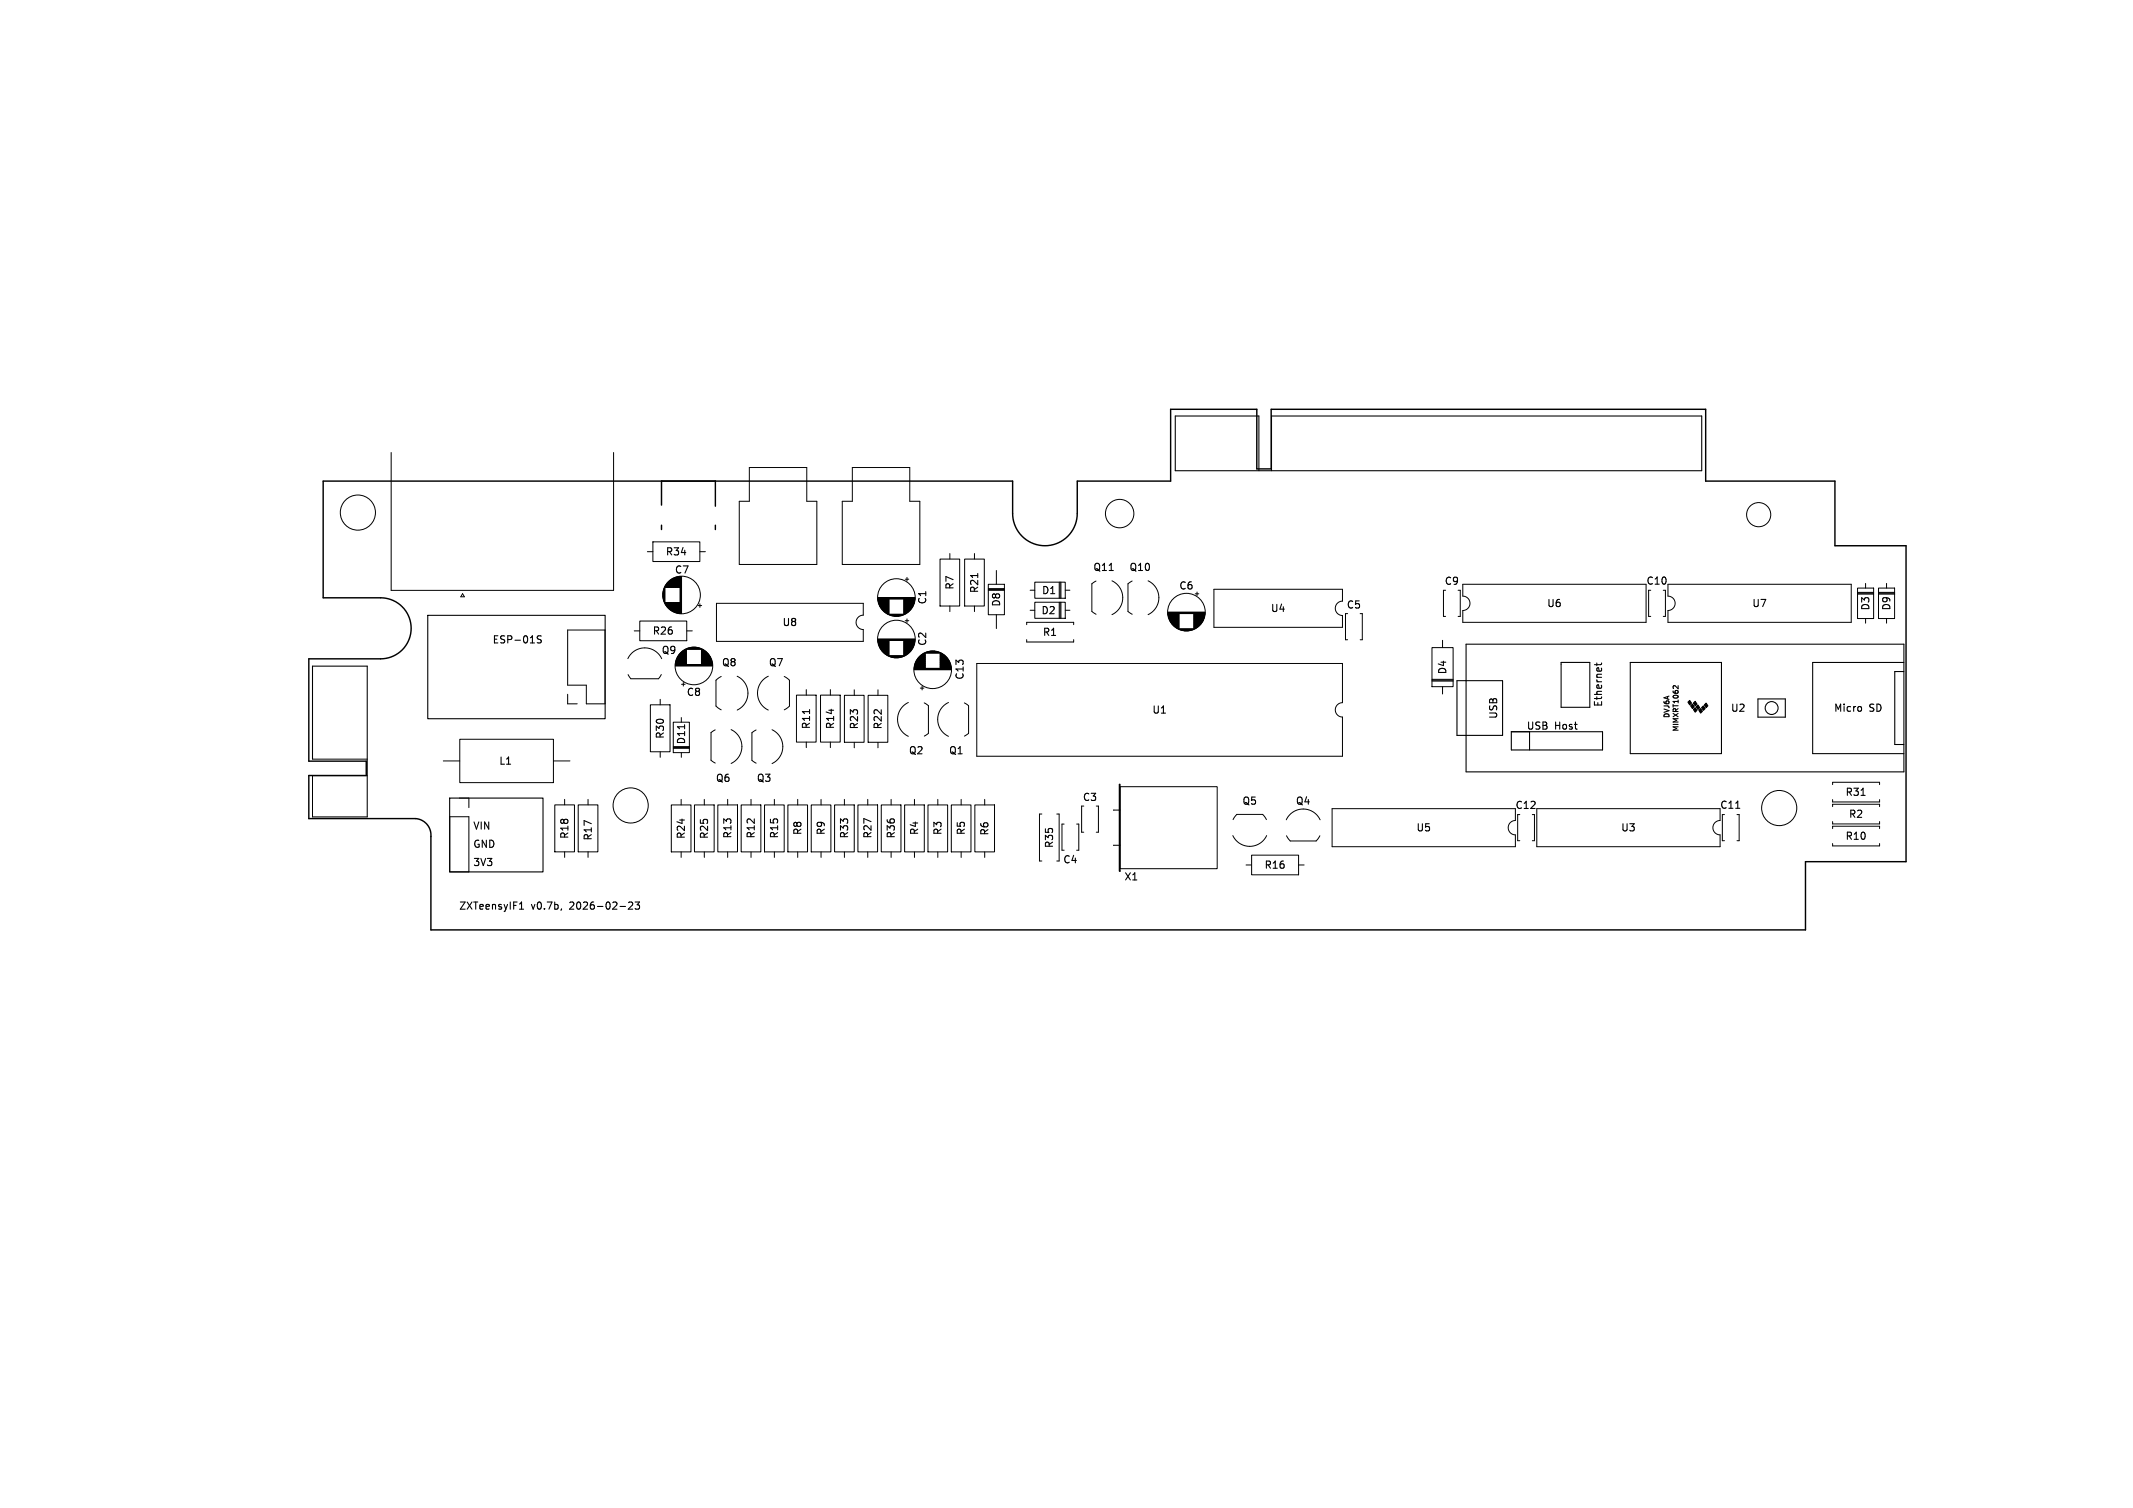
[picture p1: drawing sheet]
<svg xmlns="http://www.w3.org/2000/svg" width="297mm" height="210mm" viewBox="0 0 297 210" stroke-linecap="round" stroke-linejoin="round" font-family="sans-serif">
<defs><g id="words">
<g font-size="1.4">
<text x="92.6" y="77.6">R34</text>
<text x="93.9" y="80.1">C7</text>
<text x="133" y="82.2" transform="rotate(-90 133 82.2)">R7</text>
<text x="136.4" y="82.7" transform="rotate(-90 136.4 82.7)">R21</text>
<text x="145" y="82.9">D1</text>
<text x="152.1" y="79.7">Q11</text>
<text x="157.2" y="79.7">Q10</text>
<text x="164.1" y="82.3">C6</text>
<text x="201.1" y="81.6">C9</text>
<text x="229.1" y="81.6">C10</text>
<text x="68.5" y="89.7">ESP-01S</text>
<text x="90.8" y="88.6">R26</text>
<text x="108.9" y="87.4">U8</text>
<text x="129.2" y="84.3" transform="rotate(-90 129.2 84.3)">C1</text>
<text x="139.5" y="84.6" transform="rotate(-90 139.5 84.6)">D8</text>
<text x="144.9" y="85.7">D2</text>
<text x="145.1" y="88.8">R1</text>
<text x="176.9" y="85.4">U4</text>
<text x="187.4" y="85">C5</text>
<text x="215.3" y="84.7">U6</text>
<text x="243.9" y="84.7">U7</text>
<text x="260.5" y="85.1" transform="rotate(-90 260.5 85.1)">D3</text>
<text x="263.4" y="85.1" transform="rotate(-90 263.4 85.1)">D9</text>
<text x="92" y="91.3">Q9</text>
<text x="100.4" y="93">Q8</text>
<text x="107" y="93">Q7</text>
<text x="129.2" y="90.1" transform="rotate(-90 129.2 90.1)">C2</text>
<text x="134.4" y="94.8" transform="rotate(-90 134.4 94.8)">C13</text>
<text x="201.6" y="94" transform="rotate(-90 201.6 94)">D4</text>
<text x="95.5" y="97.1">C8</text>
<text x="113" y="101.7" transform="rotate(-90 113 101.7)">R11</text>
<text x="116.3" y="101.7" transform="rotate(-90 116.3 101.7)">R14</text>
<text x="119.7" y="101.7" transform="rotate(-90 119.7 101.7)">R23</text>
<text x="123" y="101.7" transform="rotate(-90 123 101.7)">R22</text>
<text x="160.3" y="99.6">U1</text>
<text x="208.7" y="100.2" transform="rotate(-90 208.7 100.2)">USB</text>
<text x="212.5" y="101.8">USB</text>
<text x="216.5" y="101.8">Host</text>
<text x="223.3" y="98.5" transform="rotate(-90 223.3 98.5)">Ethernet</text>
<text x="240.9" y="99.3">U2</text>
<text x="255.3" y="99.3">Micro</text>
<text x="260.3" y="99.3">SD</text>
<text x="69.4" y="106.7">L1</text>
<text x="92.7" y="103" transform="rotate(-90 92.7 103)">R30</text>
<text x="95.6" y="103.8" transform="rotate(-90 95.6 103.8)">D11</text>
<text x="126.5" y="105.2">Q2</text>
<text x="132" y="105.2">Q1</text>
<text x="99.6" y="109.1">Q6</text>
<text x="105.3" y="109.1">Q3</text>
<text x="150.7" y="111.7">C3</text>
<text x="172.9" y="112.3">Q5</text>
<text x="180.3" y="112.3">Q4</text>
<text x="210.9" y="112.9">C12</text>
<text x="239.4" y="112.8">C11</text>
<text x="256.9" y="111">R31</text>
<text x="65.8" y="115.6">VIN</text>
<text x="65.8" y="118.1">GND</text>
<text x="79.3" y="116.9" transform="rotate(-90 79.3 116.9)">R18</text>
<text x="82.6" y="117.2" transform="rotate(-90 82.6 117.2)">R17</text>
<text x="95.6" y="116.9" transform="rotate(-90 95.6 116.9)">R24</text>
<text x="98.8" y="116.9" transform="rotate(-90 98.8 116.9)">R25</text>
<text x="102" y="116.9" transform="rotate(-90 102 116.9)">R13</text>
<text x="105.3" y="116.9" transform="rotate(-90 105.3 116.9)">R12</text>
<text x="108.5" y="116.9" transform="rotate(-90 108.5 116.9)">R15</text>
<text x="111.8" y="116.4" transform="rotate(-90 111.8 116.4)">R8</text>
<text x="115.1" y="116.4" transform="rotate(-90 115.1 116.4)">R9</text>
<text x="118.3" y="116.9" transform="rotate(-90 118.3 116.9)">R33</text>
<text x="121.6" y="116.9" transform="rotate(-90 121.6 116.9)">R27</text>
<text x="124.8" y="116.9" transform="rotate(-90 124.8 116.9)">R36</text>
<text x="128.1" y="116.4" transform="rotate(-90 128.1 116.4)">R4</text>
<text x="131.3" y="116.4" transform="rotate(-90 131.3 116.4)">R3</text>
<text x="134.6" y="116.4" transform="rotate(-90 134.6 116.4)">R5</text>
<text x="137.8" y="116.5" transform="rotate(-90 137.8 116.5)">R6</text>
<text x="146.8" y="118.2" transform="rotate(-90 146.8 118.2)">R35</text>
<text x="197.1" y="116">U5</text>
<text x="225.6" y="116">U3</text>
<text x="256.9" y="117.2">R10</text>
<text x="257.3" y="114.1">R2</text>
<text x="65.8" y="120.7">3V3</text>
<text x="147.9" y="120.4">C4</text>
<text x="156.5" y="122.8">X1</text>
<text x="176" y="121.2">R16</text>
<text x="63.9" y="126.7">ZXTeensyIF1</text>
<text x="74" y="126.7">v0.7b,</text>
<text x="79.5" y="126.7">2026-02-23</text>
</g>
<g font-size="1">
<text x="232.7" y="100.1" transform="rotate(-90 232.7 100.1)">DVJ6A</text>
<text x="233.9" y="102" transform="rotate(-90 233.9 102)">MIMXRT1062</text>
</g>
</g></defs>
<g fill="none" stroke="#000" stroke-width=".15">
<path d="M136.1 79.9v.5M154.4 79.4h.6M175.3 65.6v-7.7h-11.7v7.7h73.4v-7.7h-60v7.7M59.6 85.7h24.7v14.4h-24.7zM75.4 88.6l-.4-.1-.2 .2 .1 .3 .4 .2v.2l-.1 .1h-.4M112.7 98.8v.6M202.9 94.8h6.3v7.6h-6.3zM204.1 89.7h61v17.8h-61zM217.4 92.3h4v6.2h-4zM222.3 92.3v.4M223 92.3l-.1 .3h-.9M227 92.3h12.7v12.7h-12.7z"/>
<path d="M233.7 95.5v.4l-.5-.4-.2 .1v.2M244.8 97.3h3.8v2.6h-3.8zM259.1 98.4l.1 .2-.1 .4M265.1 92.3h-12.7v12.7h12.7M265.1 93.5h-1.3v10.2h1.3M43.5 105.7v-12.9h7.6v21h-7.6M62.6 111.1h13v10.3h-13zM95.3 100.9v.6M210.4 101.9h12.7v2.5h-12.7zM213 101.9v2.5M241.7 112.6h.6M259.1 110.8h.6"/>
<path d="M72.3 126.6h.6M72.3 125.9l.3-.3v1M78.2 126.6l-.1 .1M87.5 125.7l.4-.1 .2 .3-.6 .7h.6M88.4 125.6h.6l-.3 .4 .3 .1v.4l-.1 .1-.5-.1"/>
<circle cx="246.7" cy="98.6" r=".9"/>
</g>
<g fill="none" stroke="#000" stroke-width=".14">
<path d="M54.5 63v19.2h30.9v-19.2M90.1 76.8h.8M90.9 75.5h6.5v2.7h-6.5zM97.4 76.8h.8M104.3 65.1h8v4.7h1.4v8.8h-10.8v-8.8h1.4zM118.7 65.1h8v4.7h1.4v8.8h-10.8v-8.8h1.4zM130.9 77.9h2.7v6.5h-2.7zM132.3 77.1v.8M134.3 77.9h2.8v6.5h-2.8zM135.7 77.1v.8M138.7 79.4v2M64.4 82.7l.3 .4h-.5z"/>
<path d="M79 87.7h5.2v10.3h-2.6v-2.6h-2.6zM79 96.7v1.3h1.4M87.4 91.7a2.6 2.6 0 0 1 2.4-1.5 2.6 2.6 0 0 1 2.3 1.5M88.3 87.9h.8M89.1 86.5h6.5v2.7h-6.5zM90.6 98.2h2.7v6.5h-2.7zM91.9 97.4v.8M92.1 93.9l-.4 .6h-3.9l-.3-.6M92.3 82.6v.5M92.3 82.3v1.1M92.4 82.2v1.3M92.4 82.1v1.6"/>
<path d="M92.5 81.9v1.9M92.5 81.8v2.1M92.5 81.8v2.2M92.6 81.7v2.3M92.6 81.6v.2M92.6 83.9v.2M92.7 81.5v.3M92.7 83.9v.3M92.7 81.4v.4M92.7 83.9v.4M92.8 81.4v.4M92.8 83.9v.5"/>
<path d="M92.8 81.3v.5M92.9 81.3v.5M92.9 83.9v.6M92.9 81.2v.6M92.9 83.9v.7M93 81.1v.7M93 83.9v.7M93.1 81v.8M93.1 83.9v.8M93.1 83.9v.9M93.2 80.9v.9M93.2 83.9v.9"/>
<path d="M93.3 80.9v.9M93.3 83.9v1M93.3 80.8v1M93.4 80.8v1M93.4 83.9v1.1M93.4 80.7v1.1M93.5 80.7v1.1M93.5 83.9v1.1M93.5 83.9v1.2M93.6 80.6v1.2M93.6 83.9v1.2M93.7 80.6v1.2"/>
<path d="M93.7 83.9v1.2M93.7 83.9v1.3M93.8 80.5v1.3M93.8 83.9v1.3M93.9 80.5v1.3M93.9 83.9v1.3M93.9 83.9v1.4M94 80.4v1.4M94 83.9v1.4M94 92.7h5.2M94 92.6h5.2M94 92.5h5.2"/>
<path d="M94.1 92.5h1.5M94.1 80.4v1.4M94.1 83.9v1.4M94.1 92.4h1.5M94.1 92.3h1.5M94.1 92.2h1.5M94.1 92.1h1.5M94.1 92h1.5M94.2 92h1.4M94.2 91.9h1.4M94.2 80.4v1.4M94.2 83.9v1.4"/>
<path d="M94.2 91.8h1.4M94.2 91.7h1.4M94.3 91.7h1.3M94.3 80.4v1.4M94.3 83.9v1.5M94.3 91.6h1.3M94.3 80.3v1.5M94.3 91.5h1.3M94.4 91.5h1.2M94.4 80.3v1.5M94.4 83.9v1.5M94.4 91.4h1.2"/>
<path d="M94.4 91.3h1.2M94.5 80.3v1.5M94.5 83.9v1.5M94.5 91.3h1.1M94.5 91.2h1.1M94.6 91.2h1M94.6 80.3v1.5M94.6 83.9v1.5M94.6 91.1h1M94.7 91.1h.9M94.7 80.3v1.5M94.7 83.9v1.5"/>
<path d="M94.7 91h.9M94.7 80.3v5.1M94.8 90.9h.8M94.8 80.3v5.1M94.9 80.3v5.1M94.9 99.9v.7M94.9 90.8h.7M94.9 95.3h.5M95 90.7h.6M95.1 90.7h.5M95.1 90.6h.5M95.1 95v.5"/>
<path d="M95.2 90.6h.4M95.2 90.5h.4M95.3 90.5h.3M95.4 90.5h.2M95.4 90.4h2.4M95.5 90.4h2.2M95.6 90.3h2M95.6 87.9h.8M95.7 90.3h1.8M95.8 90.3h1.6M95.9 90.2h1.4M96.1 90.2h1"/>
<path d="M96.3 90.1h.6M97.2 84.3h.5M97.5 84.1v.5M97.7 92.5h1.5M97.7 92.4h1.5M97.7 92.3h1.5M97.7 92.2h1.4M97.7 92.1h1.4M97.7 92h1.4M97.7 91.9h1.4M97.7 91.9h1.3M97.7 91.8h1.3"/>
<path d="M97.7 91.7h1.3M97.7 91.6h1.3M97.7 91.6h1.2M97.7 91.5h1.2M97.7 91.4h1.1M97.7 91.3h1.1M97.7 91.3h1M97.7 91.2h1M97.7 91.1h.9M97.7 91h.9M97.7 91h.8M97.7 90.9h.8"/>
<path d="M97.7 90.9h.7M97.7 90.8h.7M97.7 90.8h.6M97.7 90.7h.6M97.7 90.7h.5M97.7 90.5h.2M97.7 90.5h.3M97.7 90.6h.4M97.7 91.1h1M99.8 84h20.4v1.7a1 1 0 0 0-1 1 1 1 0 0 0 1 1v1.6h-20.4zM100.4 94.2l-.7 .5v3.6l.7 .6M102.6 94.2a2.6 2.6 0 0 1 1.5 2.3 2.6 2.6 0 0 1-1.5 2.4"/>
<path d="M107 94.2a2.6 2.6 0 0 0-1.5 2.3 2.6 2.6 0 0 0 1.5 2.4M109.2 94.2l.7 .5v3.6l-.7 .6M110.9 96.8h2.7v6.5h-2.7zM112.3 96v.8M114.3 96.8h2.7v6.5h-2.7zM115.6 96v.8M117.6 96.8h2.7v6.6h-2.7zM118.9 96.1v.7M120.9 96.8h2.7v6.6h-2.7zM122.2 83.2h5.2M122.2 83.3h5.2M122.2 89h5.2"/>
<path d="M122.2 89.1h5.2M122.2 83.4h5.2M122.2 89.2h5.2M122.2 83.5h1.6M122.2 89.2h1.6M122.3 96.1v.7M122.3 83.5h1.5M122.3 89.3h1.5M122.3 83.6h1.5M122.3 89.4h1.5M122.3 83.7h1.5M122.3 89.5h1.5"/>
<path d="M122.3 83.8h1.5M122.3 89.6h1.5M122.3 83.9h1.5M122.3 89.7h1.5M122.3 84h1.5M122.3 89.8h1.5M122.4 84h1.4M122.4 89.8h1.4M122.4 84.1h1.4M122.4 89.9h1.4M122.4 84.2h1.4M122.4 90h1.4"/>
<path d="M122.5 84.3h1.3M122.5 90h1.3M122.5 90.1h1.3M122.5 84.4h1.3M122.5 90.2h1.3M122.5 84.5h1.3M122.6 84.5h1.2M122.6 90.3h1.2M122.6 84.6h1.2M122.6 90.4h1.2M122.7 84.7h1.1M122.7 90.4h1.1"/>
<path d="M122.7 90.5h1.1M122.8 84.8h1M122.8 90.6h1M122.8 84.9h1M122.8 90.7h1M122.9 90.7h.9M122.9 84.9h.9M122.9 90.8h.9M122.9 85h.9M123 90.8h.8M123 85h.8M123 85.1h.8"/>
<path d="M123 90.9h.8M123.1 90.9h.7M123.1 85.1h.7M123.1 91h.7M123.1 85.2h.7M123.2 91h.6M123.2 85.2h.6M123.2 85.3h.6M123.3 91.1h.5M123.3 85.3h.5M123.4 91.2h.4M123.4 85.4h.4"/>
<path d="M123.5 85.5h.3M123.5 91.2h.3M123.6 91.3h.2M123.6 85.5h.2M123.6 91.3h2.4M123.6 85.5h2.4M123.7 91.4h2.2M123.7 85.6h2.2M123.8 91.4h2M123.8 85.6h2M123.9 91.4h1.8M123.9 85.7h1.8"/>
<path d="M124 91.5h1.6M124 85.7h1.6M124.1 91.5h1.4M124.1 85.7h1.4M124.3 91.6h1M124.3 85.8h1M124.5 91.6h.6M124.5 85.8h.6M125.9 85.5h.2M125.9 91.3h.2M125.9 91.2h.2M125.9 91.2h.3"/>
<path d="M125.9 91.2h.4M125.9 91.1h.4M125.9 91.1h.5M125.9 91h.5M125.9 91h.6M125.9 90.9h.7M125.9 90.8h.7M125.9 90.8h.8M125.9 90.7h.9M125.9 84.3h1.2M125.9 83.5h1.5M125.9 83.6h1.5"/>
<path d="M125.9 83.7h1.5M125.9 83.7h1.4M125.9 83.8h1.4M125.9 83.9h1.4M125.9 84h1.4M125.9 84.1h1.4M125.9 84.1h1.3M125.9 84.2h1.3M125.9 84.3h1.3M125.9 84.4h1.2M125.9 84.5h1.2M125.9 84.5h1.1"/>
<path d="M125.9 84.6h1.1M125.9 84.7h1.1M125.9 84.7h1M125.9 84.8h1M125.9 84.9h.9M125.9 85h.8M125.9 85.1h.7M125.9 85.2h.6M125.9 85.3h.5M125.9 85.3h.4M125.9 85.4h.4M125.9 85.4h.3"/>
<path d="M125.9 89.2h1.5M125.9 89.3h1.5M125.9 89.4h1.5M125.9 89.5h1.5M125.9 89.5h1.4M125.9 89.6h1.4M125.9 89.7h1.4M125.9 89.8h1.4M125.9 89.9h1.3M125.9 90h1.3M125.9 90.1h1.3M125.9 90.1h1.2"/>
<path d="M125.9 90.2h1.2M125.9 90.3h1.2M125.9 90.3h1.1M125.9 90.4h1.1M125.9 90.5h1M125.9 90.6h1M125.9 90.6h.9M126 80.7h.5M126 86.4h.5M126.3 80.4v.5M126.3 86.2v.5M126.5 97.8a2.6 2.6 0 0 0-1.5 2.4 2.6 2.6 0 0 0 1.5 2.3"/>
<path d="M127.3 93.2h5.2M127.3 93.3h5.2M127.3 93.2h5.1M127.3 93.1h5.1M127.3 93h1.5M127.3 92.9h1.5M127.3 92.8h1.5M127.4 92.7h1.4M127.4 92.6h1.4M127.4 92.5h1.4M127.4 92.4h1.4M127.5 92.4h1.3"/>
<path d="M127.5 92.3h1.3M127.5 92.2h1.3M127.6 92.1h1.2M127.6 92h1.2M127.7 91.9h1.1M127.7 91.8h1.1M127.8 91.8h1M127.8 91.7h1M127.9 91.6h.9M128 91.5h.8M128 91.4h.8M128.1 91.4h.7"/>
<path d="M128.1 95.8h.5M128.2 91.3h.6M128.3 91.2h.5M128.4 91.2h.4M128.4 95.6v.5M128.4 91.1h.4M128.5 91.1h.3M128.6 91h.2M128.7 97.9l.6 .4v3.8l-.6 .4M128.7 91h2.3M128.8 90.9h2.2M128.9 90.9h2"/>
<path d="M129 90.8h1.8M129.1 90.8h1.6M129.2 90.8h1.3M129.4 90.7h1M129.6 90.7h.6M130.9 93h1.5M130.9 92.9h1.5M130.9 92.8h1.5M130.9 92.7h1.5M130.9 92.6h1.5M130.9 92.6h1.4M130.9 92.5h1.4"/>
<path d="M130.9 92.4h1.4M130.9 92.3h1.4M130.9 92.2h1.3M130.9 92.1h1.3M130.9 92h1.2M130.9 91.9h1.2M130.9 91.9h1.1M130.9 91.8h1.1M130.9 91.7h1M130.9 91.6h1M130.9 91.6h.9M130.9 91.5h.9"/>
<path d="M130.9 91.5h.8M130.9 91.4h.8M130.9 91.4h.7M130.9 91.3h.7M130.9 91.3h.6M130.9 91.2h.6M130.9 91.2h.5M130.9 91.1h.4M130.9 91h.3M130.9 91h.2M132.1 97.8a2.6 2.6 0 0 0-1.5 2.4 2.6 2.6 0 0 0 1.5 2.3M132.3 84.4v.8"/>
<path d="M134.3 97.9l.6 .4v3.8l-.6 .4M135.7 84.4v.8M136 92.4h50.9v5.5a1 1 0 0 0-1 1 1 1 0 0 0 1 1v5.4h-50.9zM137.6 81.4h2.3v4.2h-2.3zM137.6 82h2.3M137.6 82.1h2.3M137.6 82.2h2.3M138.7 85.6v1.9M143 87v-.3h6.5v.3M143 89.1v.3h6.5v-.3M143.4 82.2h.7M143.4 85h.7"/>
<path d="M144.1 81.1h4.2v2.2h-4.2zM144.1 83.9h4.2v2.2h-4.2zM147.5 81.1v2.2M147.5 83.9v2.2M147.6 81.1v2.2M147.6 83.9v2.2M147.7 81.1v2.2M147.7 83.9v2.2M148.3 82.2h.7M148.3 85h.7M152.6 80.9l-.6 .4v3.9l.6 .3M154.8 80.9a2.6 2.6 0 0 1 1.5 2.3 2.6 2.6 0 0 1-1.5 2.4"/>
<path d="M157.6 80.9l-.5 .4v3.9l.5 .3M159.9 80.9a2.6 2.6 0 0 1 1.5 2.3 2.6 2.6 0 0 1-1.5 2.4M162.6 85.3h5.2M162.6 85.4h5.2M162.6 85.5h5.2M162.6 85.5h1.6M162.6 85.6h1.6M162.7 85.7h1.5M162.7 85.8h1.5M162.7 85.9h1.5M162.7 86h1.5M162.7 86.1h1.5"/>
<path d="M162.8 86.1h1.4M162.8 86.2h1.4M162.8 86.3h1.4M162.9 86.3h1.3M162.9 86.4h1.3M162.9 86.5h1.3M163 86.5h1.2M163 86.6h1.2M163 86.7h1.2M163.1 86.7h1.1M163.1 86.8h1.1M163.2 86.9h1"/>
<path d="M163.3 87h.9M163.3 87.1h.9M163.4 87.1h.8M163.5 87.2h.7M163.5 87.3h.7M163.6 87.3h.6M163.7 87.4h.5M163.8 87.4h.4M163.8 87.5h.4M163.9 87.5h.3M164 87.6h2.4M164.1 87.6h2.2"/>
<path d="M164.2 87.7h2M164.3 87.7h1.8M164.4 87.7h1.6M164.5 87.8h1.4M164.7 87.8h1M164.9 87.9h.6M166.2 86.7h1.1M166.2 87.4h.5M166.2 85.9h1.5M166.2 85.5h1.6M166.2 85.8h1.5M166.2 85.7h1.5"/>
<path d="M166.2 85.6h1.6M166.2 86.5h1.3M166.2 86h1.5M166.2 86.1h1.5M166.2 86.1h1.4M166.2 86.2h1.4M166.2 86.3h1.4M166.2 86.3h1.3M166.2 86.4h1.3M166.2 86.5h1.2M166.2 86.6h1.2M166.2 86.7h1.2"/>
<path d="M166.2 86.8h1.1M166.2 86.9h1M166.2 87h.9M166.2 87.1h.9M166.2 87.1h.8M166.2 87.2h.7M166.2 87.3h.7M166.2 87.3h.6M166.2 87.4h.4M166.2 87.5h.4M166.2 87.5h.3M166.4 82.7h.5"/>
<path d="M166.7 82.4v.5M169 82.1h17.9v1.6a1 1 0 0 0-1 1 1 1 0 0 0 1 1v1.7h-17.9zM187.3 85.5v3.6h.3M189.4 85.5h.3v3.6h-.3M199.4 90.2h2.9v5.4h-2.9zM199.4 94.6h2.9M199.4 94.7h2.9M199.4 94.8h2.9M200.9 89.2v1M200.9 95.6v1M201.3 82.2h-.3v3.6h.3M203 82.2h.3v3.6h-.3"/>
<path d="M203.7 81.4h25.5v5.3h-25.5v-1.7a1 1 0 0 0 1-1 1 1 0 0 0-1-1zM229.9 82.2h-.3v3.6h.3M231.6 82.2h.3v3.6h-.3M232.2 81.4h25.6v5.3h-25.6v-1.7a1 1 0 0 0 1-1 1 1 0 0 0-1-1zM258.6 81.9h2.3v4.2h-2.3zM258.6 82.5h2.3M258.6 82.6h2.3M258.6 82.7h2.3M259.8 81.2v.7M259.8 86.1v.7M261.6 81.9h2.2v4.2h-2.2zM261.6 82.5h2.2"/>
<path d="M261.6 82.6h2.2M261.6 82.7h2.2M262.7 81.2v.7M262.7 86.1v.7M43.5 105.7h7.6M51.1 108h-7.6v5.8M61.7 106h2.3M62.6 113.7h2.7v7.7h-2.7zM64 111.1h1.3v1.4M64 103h13.1v6h-13.1zM77.1 106h2.3M77.3 112.1h2.7v6.5h-2.7z"/>
<path d="M78.6 111.3v.8M78.6 118.6v.8M80.5 112.1h2.7v6.5h-2.7zM81.9 111.3v.8M81.9 118.6v.8M91.9 104.7v.8M93.5 112.1h2.7v6.5h-2.7zM93.7 100.6h2.3v4.2h-2.3zM93.7 104h2.3M93.7 104.1h2.3M93.7 104.2h2.3M94.8 111.3v.8"/>
<path d="M94.8 118.6v.8M94.9 104.8v.7M96.7 112.1h2.7v6.5h-2.7zM98.1 111.3v.8M98.1 118.6v.8M99.6 101.6l-.6 .4v3.9l.6 .4M100 112.1h2.7v6.5h-2.7zM101.3 111.3v.8M101.3 118.6v.8M101.8 101.6a2.6 2.6 0 0 1 1.5 2.4 2.6 2.6 0 0 1-1.5 2.3M103.2 112.1h2.7v6.5h-2.7zM104.6 111.3v.8"/>
<path d="M104.6 118.6v.8M105.3 101.7l-.6 .3v3.9l.6 .4M106.5 112.1h2.7v6.5h-2.7zM107.5 101.6a2.6 2.6 0 0 1 1.5 2.4 2.6 2.6 0 0 1-1.5 2.3M107.8 111.3v.8M107.8 118.6v.8M109.7 112.1h2.7v6.5h-2.7zM111.1 111.3v.8M111.1 118.6v.8M112.3 103.3v.8M113 112.1h2.7v6.5h-2.7zM114.3 111.3v.8"/>
<path d="M114.3 118.6v.8M115.6 103.3v.8M116.2 112.1h2.7v6.5h-2.7zM117.6 111.3v.8M117.6 118.6v.8M118.9 103.4v.7M119.5 112.1h2.7v6.5h-2.7zM120.8 111.3v.8M120.8 118.6v.8M122.3 103.4v.7M122.7 112.1h2.7v6.5h-2.7zM124.1 111.3v.8"/>
<path d="M124.1 118.6v.8M126 112.1h2.7v6.5h-2.7zM127.3 111.3v.8M127.3 118.6v.8M129.2 112.1h2.8v6.5h-2.8zM130.6 111.3v.8M130.6 118.6v.8M132.5 112.1h2.7v6.5h-2.7zM133.8 111.3v.8M133.8 118.6v.8M135.7 112.1h2.8v6.5h-2.8zM137.1 111.3v.8"/>
<path d="M137.1 118.6v.8M145.1 113.4h-.4v6.5h.4M147.1 113.4h.4v6.5h-.4M148.2 114.8h-.3v3.6h.3M149.9 114.8h.3v3.6h-.3M150.6 112.3v3.6h.3M152.6 112.3h.3v3.6h-.3M155 112.8h1M155 117.7h1M155.8 109.2h.2v12.1h-.2zM156 109.6h13.5v11.4h-13.5zM171.7 116.4a2.6 2.6 0 0 0 2.3 1.5 2.6 2.6 0 0 0 2.4-1.5"/>
<path d="M171.7 114.1l.5-.7h3.6l.5 .7M174.3 119.1h6.5v2.7h-6.5zM179.1 114.2a2.6 2.6 0 0 1 2.4-1.5 2.6 2.6 0 0 1 2.3 1.5M179.1 116.4l.6 .7h3.6l.5-.7M185.5 112.6h25.5v1.7a1 1 0 0 0-1 1 1 1 0 0 0 1 1v1.6h-25.5zM211.6 113.4h-.3v3.7h.3M213.4 113.4h.3v3.7h-.3M214 112.6h25.5v1.7a1 1 0 0 0-1 1 1 1 0 0 0 1 1v1.6h-25.5zM240.1 113.4h-.3v3.7h.3M241.9 113.4h.3v3.7h-.3M255.2 109.3v-.4h6.5v.4M255.2 111.4v.3h6.5v-.3"/>
<path d="M255.2 112.3v-.3h6.5v.3M255.2 114.4v.3h6.5v-.3M255.2 115.4v-.3h6.5v.3M255.2 117.5v.3h6.5v-.3M173.5 120.5h.8M180.8 120.5h.8"/>
<circle cx="49.8" cy="71.4" r="2.45"/>
<circle cx="155.9" cy="71.5" r="1.98"/>
<circle cx="244.9" cy="71.7" r="1.68"/>
<circle cx="94.9" cy="82.9" r="2.62"/>
<circle cx="96.6" cy="92.7" r="2.62"/>
<circle cx="124.8" cy="89" r="2.62"/>
<circle cx="124.8" cy="83.2" r="2.62"/>
<circle cx="129.9" cy="93.3" r="2.62"/>
<circle cx="165.2" cy="85.2" r="2.62"/>
<circle cx="87.8" cy="112.2" r="2.45"/>
<circle cx="247.7" cy="112.5" r="2.45"/>
</g>
<path d="M235 97.8l.3-.3 .2 .4-.2 .3zM235.4 98.3l.3-.3 .2 .4-.2 .3zM235.8 97.9l.2-.2 .3 .3-.3 .3zM235.8 98.8l.2-.3 .3 .4-.3 .3zM236.4 98.2l.3 .3-.3 .3-.2-.4zM236.5 98.9l.3-.2 .3 .4-.3 .2zM236.9 98.5l.3-.2 .2 .4-.2 .2zM237.3 98.2l.3-.3 .2 .4-.2 .2z" fill="#000" stroke="#000" stroke-width=".14"/>
<path d="M45 67h96v4.5a4.5 4.5 0 0 0 4.5 4.5 4.5 4.5 0 0 0 4.5-4.5v-4.5h13v-10h12v8.3h2v-8.3h60.5v10h18v9h9.9v44h-14v9.5h-191.4v-13a2.31 2.31 0 0 0-2.1-2.5h-14.9v-6h8v-2h-8v-14.2h10a4.2 4.2 0 0 0 4.3-4.3 4.2 4.2 0 0 0-4.3-4.2h-8zM92.1 70.3v-3.3h7.5v3.5M92.1 73.1v.6M99.6 73.1v.6" fill="none" stroke="#000" stroke-width=".2"/>
<use href="#words"/>
</svg>
